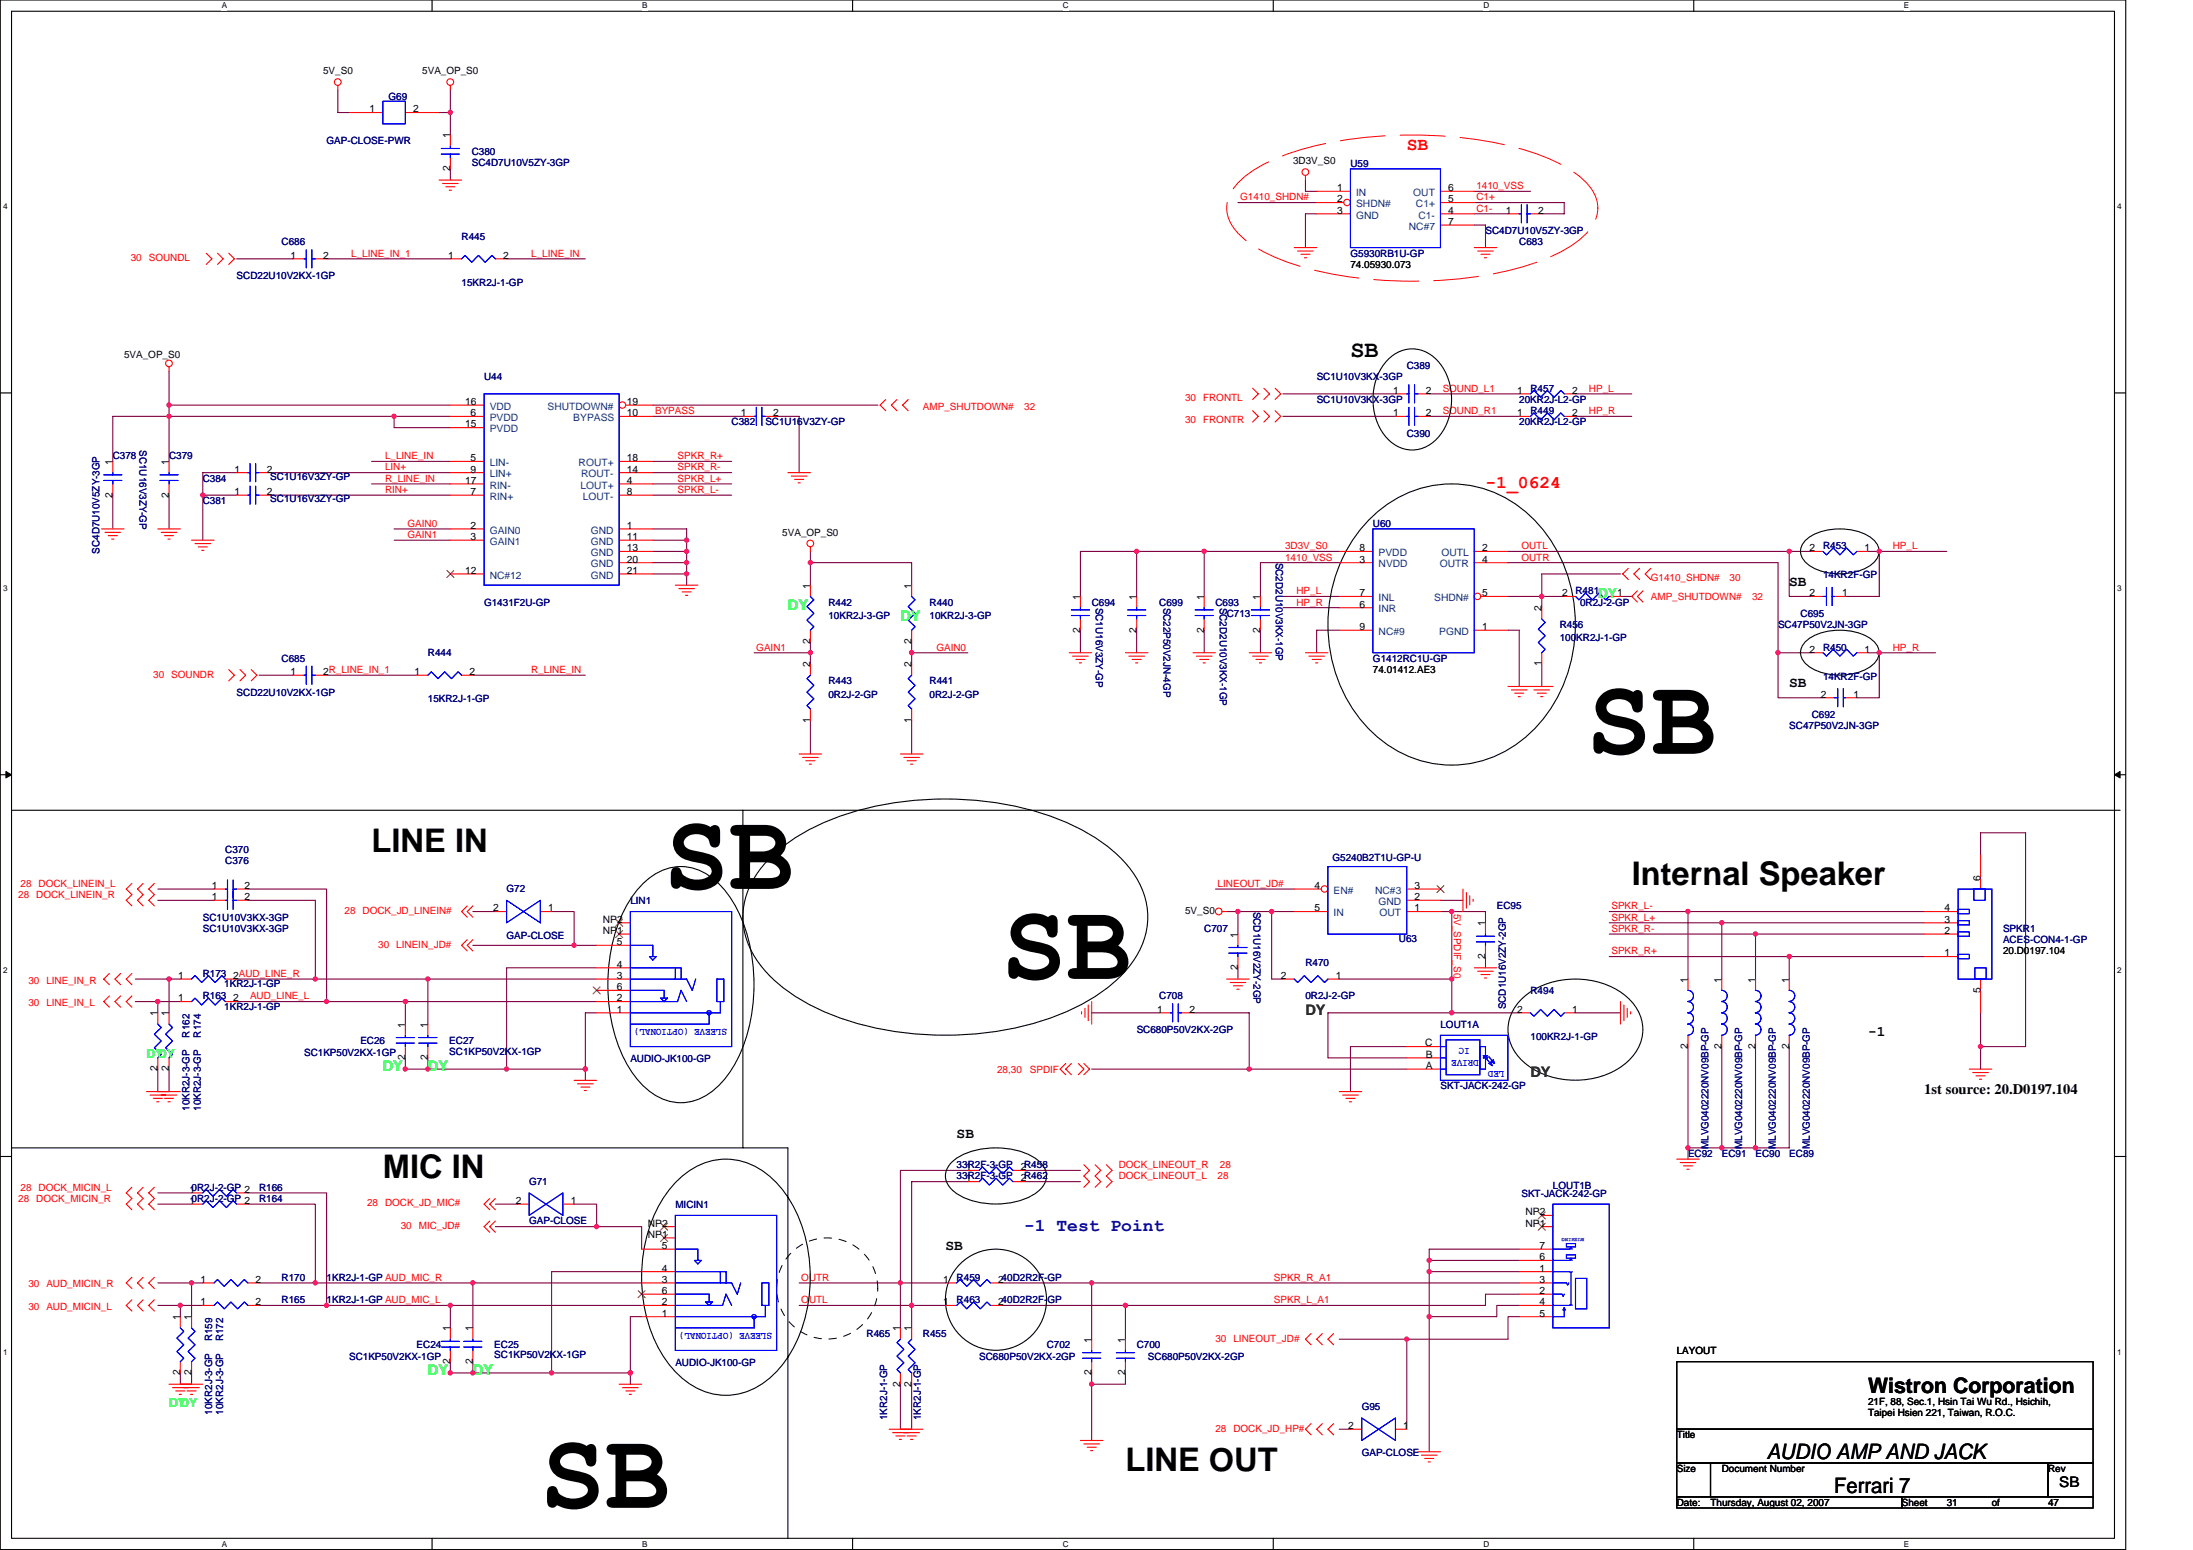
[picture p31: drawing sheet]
<svg xmlns="http://www.w3.org/2000/svg" width="297mm" height="210mm" viewBox="0 0 297 210" stroke-linecap="round" stroke-linejoin="round" font-family="sans-serif">
<defs><g id="words">
<g font-size="14.6">
<text x="214.9" y="102.1">SB</text>
<text x="90" y="120.4">SB</text>
<text x="135.7" y="132.6">SB</text>
<text x="73.2" y="204.2">SB</text>
</g>
<g font-size="4.4">
<text x="50.3" y="115.3">LINE IN</text>
<text x="221" y="119.9">Internal Speaker</text>
<text x="51.9" y="159.5">MIC IN</text>
<text x="152.4" y="199.2">LINE OUT</text>
</g>
<text font-size="3.2" x="182.9" y="48.4">SB</text>
<g font-size="2.9">
<text x="253" y="188.6">Wistron Corporation</text>
<text x="239.3" y="197.6">AUDIO AMP AND JACK</text>
<text x="248.5" y="202.2">Ferrari 7</text>
</g>
<g font-size="2.4" fill="#f00">
<text x="190.5" y="20.3">SB</text>
<text x="201.2" y="66.1">-1_0624</text>
</g>
<text font-size="2.4" fill="#0000a0" x="138.7" y="166.6">-1 Test Point</text>
<g font-size="2" fill="#00ff40">
<text x="106.7" y="82.6">DY</text>
<text x="122" y="84.1">DY</text>
<text x="51.9" y="145.1">DY</text>
<text x="58" y="145.1">DY</text>
</g>
<g font-size="2">
<text x="242.4" y="79.4">SB</text>
<text x="242.4" y="93.1">SB</text>
<text x="253" y="140.3">-1</text>
<text x="260.6" y="148.1">1st source: 20.D0197.104</text>
<text x="129.6" y="154.1">SB</text>
<text x="128.1" y="169.3">SB</text>
<text x="278.9" y="201.4">SB</text>
</g>
<g font-size="2" fill="#008000">
<text x="176.8" y="137.5">DY</text>
<text x="207.3" y="145.9">DY</text>
</g>
<g font-size="2" fill="#0f0">
<text x="58" y="186.2">DY</text>
<text x="64" y="186.2">DY</text>
</g>
<text font-size="1.8" fill="#0f0" x="216.4" y="80.9">DY</text>
<g font-size="1.7" fill="#00ff40">
<text x="19.9" y="143.3">DY</text>
<text x="21.4" y="143.3">DY</text>
<text x="22.9" y="190.5">DY</text>
<text x="24.4" y="190.5">DY</text>
</g>
<g font-size="1.4">
<text x="43.8" y="10.1">5V_S0</text>
<text x="57.2" y="10.1">5VA_OP_S0</text>
<text x="50" y="15.2">1</text>
<text x="56" y="15.2">2</text>
<text x="61" y="23.2" transform="rotate(-90 61 23.2)">2</text>
<text x="61" y="18.8" transform="rotate(-90 61 18.8)">1</text>
<text x="175.2" y="22.3">3D3V_S0</text>
<text x="181.1" y="25.9">1</text>
<text x="181.1" y="27.4">2</text>
<text x="181.1" y="28.9">3</text>
<text x="196.2" y="27.4">5</text>
<text x="196.2" y="25.9">6</text>
<text x="196.2" y="28.9">4</text>
<text x="204" y="28.9">1</text>
<text x="208.4" y="28.9">2</text>
<text x="39.4" y="35">1</text>
<text x="43.8" y="35">2</text>
<text x="60.7" y="35">1</text>
<text x="68.2" y="35">2</text>
<text x="196.2" y="30.5">7</text>
<text x="182.9" y="36.3">74.05930.073</text>
<text x="16.8" y="48.5">5VA_OP_S0</text>
<text x="188.7" y="53.3">1</text>
<text x="193.1" y="53.3">2</text>
<text x="205.5" y="53.3">1</text>
<text x="212.9" y="53.3">2</text>
<text x="63" y="57.9">15</text>
<text x="63" y="54.8">16</text>
<text x="63.8" y="56.4">6</text>
<text x="84.9" y="54.8">19</text>
<text x="84.9" y="56.4">10</text>
<text x="100.3" y="56.4">1</text>
<text x="104.7" y="56.4">2</text>
<text x="188.7" y="56.4">1</text>
<text x="193.1" y="56.4">2</text>
<text x="205.5" y="56.4">1</text>
<text x="212.9" y="56.4">2</text>
<text x="15.3" y="62.9" transform="rotate(-90 15.3 62.9)">1</text>
<text x="22.9" y="62.9" transform="rotate(-90 22.9 62.9)">1</text>
<text x="31.7" y="64">1</text>
<text x="36.1" y="64">2</text>
<text x="63" y="65.5">17</text>
<text x="63.8" y="62.5">5</text>
<text x="63.8" y="64">9</text>
<text x="84.9" y="65.5">4</text>
<text x="84.9" y="64">14</text>
<text x="84.9" y="62.5">18</text>
<text x="15.3" y="67.4" transform="rotate(-90 15.3 67.4)">2</text>
<text x="22.9" y="67.4" transform="rotate(-90 22.9 67.4)">2</text>
<text x="31.7" y="67">1</text>
<text x="36.1" y="67">2</text>
<text x="63.8" y="71.6">2</text>
<text x="63.8" y="67">7</text>
<text x="84.9" y="67">8</text>
<text x="84.9" y="71.6">1</text>
<text x="63" y="77.7">12</text>
<text x="63.8" y="73.1">3</text>
<text x="84.9" y="73.1">11</text>
<text x="84.9" y="74.7">13</text>
<text x="84.9" y="76.2">20</text>
<text x="84.9" y="77.7">21</text>
<text x="106" y="72.6">5VA_OP_S0</text>
<text x="184.1" y="76.2">3</text>
<text x="184.1" y="74.7">8</text>
<text x="200.7" y="76.2">4</text>
<text x="200.7" y="74.7">2</text>
<text x="245.1" y="74.7">2</text>
<text x="252.6" y="74.7">1</text>
<text x="109.7" y="79.7" transform="rotate(-90 109.7 79.7)">1</text>
<text x="123.5" y="79.7" transform="rotate(-90 123.5 79.7)">1</text>
<text x="146.3" y="81.2" transform="rotate(-90 146.3 81.2)">1</text>
<text x="153.9" y="81.2" transform="rotate(-90 153.9 81.2)">1</text>
<text x="163.1" y="81.2" transform="rotate(-90 163.1 81.2)">1</text>
<text x="170.7" y="81.2" transform="rotate(-90 170.7 81.2)">1</text>
<text x="184.1" y="82.3">6</text>
<text x="184.1" y="80.8">7</text>
<text x="200.7" y="80.8">5</text>
<text x="208.8" y="82.8" transform="rotate(-90 208.8 82.8)">2</text>
<text x="211.6" y="80.8">2</text>
<text x="219" y="80.8">1</text>
<text x="245.1" y="80.8">2</text>
<text x="249.5" y="80.8">1</text>
<text x="109.7" y="87.2" transform="rotate(-90 109.7 87.2)">2</text>
<text x="123.5" y="87.2" transform="rotate(-90 123.5 87.2)">2</text>
<text x="146.3" y="85.7" transform="rotate(-90 146.3 85.7)">2</text>
<text x="153.9" y="85.7" transform="rotate(-90 153.9 85.7)">2</text>
<text x="163.1" y="85.7" transform="rotate(-90 163.1 85.7)">2</text>
<text x="170.7" y="85.7" transform="rotate(-90 170.7 85.7)">2</text>
<text x="184.1" y="85.3">9</text>
<text x="200.7" y="85.3">1</text>
<text x="245.1" y="88.4">2</text>
<text x="252.6" y="88.4">1</text>
<text x="39.4" y="91.4">1</text>
<text x="43.8" y="91.4">2R_LINE_IN_1</text>
<text x="56.1" y="91.4">1</text>
<text x="63.6" y="91.4">2</text>
<text x="109.7" y="90.4" transform="rotate(-90 109.7 90.4)">2</text>
<text x="123.5" y="90.4" transform="rotate(-90 123.5 90.4)">2</text>
<text x="186" y="91.1">74.01412.AE3</text>
<text x="208.8" y="90.2" transform="rotate(-90 208.8 90.2)">1</text>
<text x="246.6" y="94.5">2</text>
<text x="251" y="94.5">1</text>
<text x="109.7" y="97.9" transform="rotate(-90 109.7 97.9)">1</text>
<text x="123.5" y="97.9" transform="rotate(-90 123.5 97.9)">1</text>
<text x="268.2" y="119.3" transform="rotate(-90 268.2 119.3)">6</text>
<text x="28.7" y="120.4">1</text>
<text x="28.7" y="121.9">1</text>
<text x="33.1" y="120.4">2</text>
<text x="33.1" y="121.9">2</text>
<text x="66.8" y="123.4">2</text>
<text x="74.2" y="123.4">1</text>
<text x="81.7" y="124.9">NP2</text>
<text x="160.5" y="123.8">5V_S0</text>
<text x="178.1" y="120.4">4</text>
<text x="178.1" y="123.4">5</text>
<text x="191.6" y="123.4">1</text>
<text x="191.6" y="120.4">3</text>
<text x="191.6" y="121.9">2</text>
<text x="201.2" y="125.4" transform="rotate(-90 201.2 125.4)">1</text>
<text x="263.4" y="123.4">4</text>
<text x="263.4" y="124.9">3</text>
<text x="81.7" y="126.5">NP1</text>
<text x="83.6" y="128">5</text>
<text x="83.6" y="131">4</text>
<text x="167.7" y="131.4" transform="rotate(-90 167.7 131.4)">2</text>
<text x="167.7" y="127" transform="rotate(-90 167.7 127)">1</text>
<text x="201.2" y="129.9" transform="rotate(-90 201.2 129.9)">2</text>
<text x="263.4" y="126.5">2</text>
<text x="263.4" y="129.5">1</text>
<text x="271.3" y="129.2">20.D0197.104</text>
<text x="21.4" y="137.6" transform="rotate(-90 21.4 137.6)">1</text>
<text x="22.9" y="137.6" transform="rotate(-90 22.9 137.6)">1</text>
<text x="24.1" y="132.6">1</text>
<text x="24.1" y="135.6">1</text>
<text x="31.6" y="132.6">2AUD_LINE_R</text>
<text x="31.6" y="135.6">2</text>
<text x="83.6" y="137.1">1</text>
<text x="83.6" y="135.6">2</text>
<text x="83.6" y="132.6">3</text>
<text x="83.6" y="134.1">6</text>
<text x="156.7" y="137.1">1</text>
<text x="161.1" y="137.1">2</text>
<text x="173.5" y="132.6">2</text>
<text x="180.9" y="132.6">1</text>
<text x="205.5" y="137.1">2</text>
<text x="212.9" y="137.1">1</text>
<text x="228.6" y="133.1" transform="rotate(-90 228.6 133.1)">1</text>
<text x="233.2" y="133.1" transform="rotate(-90 233.2 133.1)">1</text>
<text x="237.8" y="133.1" transform="rotate(-90 237.8 133.1)">1</text>
<text x="242.3" y="133.1" transform="rotate(-90 242.3 133.1)">1</text>
<text x="268.2" y="134.4" transform="rotate(-90 268.2 134.4)">5</text>
<text x="54.9" y="143.6" transform="rotate(-90 54.9 143.6)">2</text>
<text x="54.9" y="139.1" transform="rotate(-90 54.9 139.1)">1</text>
<text x="57.9" y="143.6" transform="rotate(-90 57.9 143.6)">2</text>
<text x="57.9" y="139.1" transform="rotate(-90 57.9 139.1)">1</text>
<text x="193.1" y="141.7">C</text>
<text x="193.1" y="143.2">B</text>
<text x="228.6" y="142" transform="rotate(-90 228.6 142)">2</text>
<text x="233.2" y="142" transform="rotate(-90 233.2 142)">2</text>
<text x="237.8" y="142" transform="rotate(-90 237.8 142)">2</text>
<text x="242.3" y="142" transform="rotate(-90 242.3 142)">2</text>
<text x="21.4" y="145.1" transform="rotate(-90 21.4 145.1)">2</text>
<text x="22.9" y="145.1" transform="rotate(-90 22.9 145.1)">2</text>
<text x="193.1" y="144.8">A</text>
<text x="25.7" y="161.5">10R2J-2-GP 2</text>
<text x="130.8" y="160">1</text>
<text x="130.8" y="158.5">1</text>
<text x="138.3" y="160">2R462</text>
<text x="138.3" y="158.5">2R458</text>
<text x="25.7" y="163">10R2J-2-GP 2</text>
<text x="69.8" y="163">2</text>
<text x="77.3" y="163">1</text>
<text x="87.8" y="167.6">NP1</text>
<text x="87.8" y="166.1">NP2</text>
<text x="206.6" y="166.1">NP1</text>
<text x="206.6" y="164.6">NP2</text>
<text x="27.2" y="173.7">1</text>
<text x="34.6" y="173.7">2</text>
<text x="89.7" y="169.1">5</text>
<text x="89.7" y="172.2">4</text>
<text x="89.7" y="173.7">3</text>
<text x="127.8" y="173.7">1</text>
<text x="135.2" y="173.7">240D2R2F-GP</text>
<text x="208.5" y="172.2">1</text>
<text x="208.5" y="173.7">3</text>
<text x="208.5" y="170.7">6</text>
<text x="208.5" y="169.1">7</text>
<text x="24.4" y="178.8" transform="rotate(-90 24.4 178.8)">1</text>
<text x="25.9" y="178.8" transform="rotate(-90 25.9 178.8)">1</text>
<text x="27.2" y="176.8">1</text>
<text x="34.6" y="176.8">2</text>
<text x="89.7" y="178.3">1</text>
<text x="89.7" y="176.8">2</text>
<text x="89.7" y="175.2">6</text>
<text x="127.8" y="176.8">1</text>
<text x="135.2" y="176.8">240D2R2F-GP</text>
<text x="208.5" y="175.2">2</text>
<text x="208.5" y="176.8">4</text>
<text x="208.5" y="178.3">5</text>
<text x="61" y="184.7" transform="rotate(-90 61 184.7)">2</text>
<text x="61" y="180.3" transform="rotate(-90 61 180.3)">1</text>
<text x="64" y="184.7" transform="rotate(-90 64 184.7)">2</text>
<text x="64" y="180.3" transform="rotate(-90 64 180.3)">1</text>
<text x="121.9" y="180.3" transform="rotate(-90 121.9 180.3)">1</text>
<text x="123.5" y="180.3" transform="rotate(-90 123.5 180.3)">1</text>
<text x="147.8" y="181.8" transform="rotate(-90 147.8 181.8)">1</text>
<text x="152.4" y="181.8" transform="rotate(-90 152.4 181.8)">1</text>
<text x="227.1" y="183.3">LAYOUT</text>
<text x="24.4" y="186.2" transform="rotate(-90 24.4 186.2)">2</text>
<text x="25.9" y="186.2" transform="rotate(-90 25.9 186.2)">2</text>
<text x="121.9" y="187.8" transform="rotate(-90 121.9 187.8)">2</text>
<text x="123.5" y="187.8" transform="rotate(-90 123.5 187.8)">2</text>
<text x="147.8" y="186.2" transform="rotate(-90 147.8 186.2)">2</text>
<text x="152.4" y="186.2" transform="rotate(-90 152.4 186.2)">2</text>
<text x="253" y="190.2">21F, 88, Sec.1, Hsin Tai Wu Rd., Hsichih,</text>
<text x="253" y="191.8">Taipei Hsien 221, Taiwan, R.O.C.</text>
<text x="182.6" y="193.5">2</text>
<text x="190.1" y="193.5">1</text>
<text x="227.1" y="194.8">Title</text>
<text x="227.1" y="199.3">Size</text>
<text x="227.1" y="203.9">Date:</text>
<text x="231.7" y="203.9">Thursday, August 02, 2007</text>
<text x="233.2" y="199.3">Document Number</text>
<text x="257.6" y="203.9">Sheet</text>
<text x="263.7" y="203.9">31</text>
<text x="269.8" y="203.9">of</text>
<text x="277.4" y="199.3">Rev</text>
<text x="277.4" y="203.9">47</text>
</g>
<g font-size="1.4" fill="#000080">
<text x="52.6" y="13.6">G69</text>
<text x="44.2" y="19.5">GAP-CLOSE-PWR</text>
<text x="63.9" y="21">C380</text>
<text x="63.9" y="22.4">SC4D7U10V5ZY-3GP</text>
<text x="182.9" y="22.6">U59</text>
<text x="38.1" y="33.2">C686</text>
<text x="62.5" y="32.5">R445</text>
<text x="182.9" y="34.8">G5930RB1U-GP</text>
<text x="201.2" y="31.7">SC4D7U10V5ZY-3GP</text>
<text x="205.8" y="33.2">C683</text>
<text x="32" y="37.8">SCD22U10V2KX-1GP</text>
<text x="62.5" y="38.7">15KR2J-1-GP</text>
<text x="65.6" y="51.5">U44</text>
<text x="178.3" y="51.5">SC1U10V3KX-3GP</text>
<text x="190.5" y="50">C389</text>
<text x="207.3" y="53">R457</text>
<text x="99.1" y="57.6">C382</text>
<text x="103.7" y="57.6">SC1U16V3ZY-GP</text>
<text x="178.3" y="54.6">SC1U10V3KX-3GP</text>
<text x="190.5" y="59.1">C390</text>
<text x="205.8" y="54.6">20KR2J-L2-GP</text>
<text x="205.8" y="57.6">20KR2J-L2-GP</text>
<text x="207.3" y="56.1">R449</text>
<text x="15.3" y="62.2">C378</text>
<text x="18.9" y="61" transform="rotate(90 18.9 61)">SC1U16V3ZY-GP</text>
<text x="22.9" y="62.2">C379</text>
<text x="27.5" y="65.2">C384</text>
<text x="36.6" y="64.9">SC1U16V3ZY-GP</text>
<text x="27.5" y="68.3">C381</text>
<text x="36.6" y="68">SC1U16V3ZY-GP</text>
<text x="186" y="71.3">U60</text>
<text x="13.5" y="75" transform="rotate(-90 13.5 75)">SC4D7U10V5ZY-3GP</text>
<text x="172.8" y="76.2" transform="rotate(90 172.8 76.2)">SC2D2U10V3KX-1GP</text>
<text x="246.9" y="74.4">R453</text>
<text x="65.6" y="82">G1431F2U-GP</text>
<text x="112.2" y="82">R442</text>
<text x="112.2" y="83.8">10KR2J-3-GP</text>
<text x="125.9" y="82">R440</text>
<text x="125.9" y="83.8">10KR2J-3-GP</text>
<text x="147.9" y="82">C694</text>
<text x="148.4" y="82.3" transform="rotate(90 148.4 82.3)">SC1U16V3ZY-GP</text>
<text x="157" y="82">C699</text>
<text x="157.6" y="82.3" transform="rotate(90 157.6 82.3)">SC22P50V2JN-4GP</text>
<text x="164.6" y="82">C693</text>
<text x="165.2" y="82.3" transform="rotate(90 165.2 82.3)">SC2D2U10V3KX-1GP</text>
<text x="166.2" y="83.5">C713</text>
<text x="213.4" y="80.5">R481</text>
<text x="214" y="82">0R2J-2-GP</text>
<text x="243.9" y="83.5">C695</text>
<text x="246.9" y="78.3">14KR2F-GP</text>
<text x="38.1" y="89.6">C685</text>
<text x="58" y="88.9">R444</text>
<text x="186" y="89.6">G1412RC1U-GP</text>
<text x="211.3" y="85">R456</text>
<text x="211.3" y="86.9">100KR2J-1-GP</text>
<text x="240.8" y="85">SC47P50V2JN-3GP</text>
<text x="246.9" y="88.1">R450</text>
<text x="32" y="94.2">SCD22U10V2KX-1GP</text>
<text x="58" y="95.1">15KR2J-1-GP</text>
<text x="112.2" y="92.7">R443</text>
<text x="112.2" y="94.5">0R2J-2-GP</text>
<text x="125.9" y="92.7">R441</text>
<text x="125.9" y="94.5">0R2J-2-GP</text>
<text x="246.9" y="92.1">14KR2F-GP</text>
<text x="242.4" y="98.8">SC47P50V2JN-3GP</text>
<text x="245.4" y="97.2">C692</text>
<text x="30.5" y="115.5">C370</text>
<text x="30.5" y="117.1">C376</text>
<text x="180.5" y="116.6">G5240B2T1U-GP-U</text>
<text x="27.5" y="124.7">SC1U10V3KX-3GP</text>
<text x="68.6" y="120.9">G72</text>
<text x="85.4" y="122.4">LIN1</text>
<text x="169.8" y="123.4" transform="rotate(90 169.8 123.4)">SCD1U16V2ZY-2GP</text>
<text x="202.7" y="123.1">EC95</text>
<text x="27.5" y="126.2">SC1U10V3KX-3GP</text>
<text x="68.6" y="127.1">GAP-CLOSE</text>
<text x="163.1" y="126.2">C707</text>
<text x="176.8" y="130.8">R470</text>
<text x="189.5" y="127.6">U63</text>
<text x="271.3" y="126.2">SPKR1</text>
<text x="271.3" y="127.7">ACES-CON4-1-GP</text>
<text x="27.5" y="132.3">R173</text>
<text x="27.5" y="135.3">R163</text>
<text x="30.4" y="133.7">1KR2J-1-GP</text>
<text x="30.4" y="136.7">1KR2J-1-GP</text>
<text x="157" y="135.3">C708</text>
<text x="176.8" y="135.3">0R2J-2-GP</text>
<text x="204" y="136.7" transform="rotate(-90 204 136.7)">SCD1U16V2ZY-2GP</text>
<text x="207.3" y="134.6">R494</text>
<text x="25.7" y="140.5" transform="rotate(-90 25.7 140.5)">R162</text>
<text x="27.2" y="140.5" transform="rotate(-90 27.2 140.5)">R174</text>
<text x="41.2" y="143">SC1KP50V2KX-1GP</text>
<text x="48.8" y="141.4">EC26</text>
<text x="60.9" y="141.4">EC27</text>
<text x="60.9" y="142.8">SC1KP50V2KX-1GP</text>
<text x="85.4" y="143.9">AUDIO-JK100-GP</text>
<text x="154" y="139.9">SC680P50V2KX-2GP</text>
<text x="195.1" y="139.1">LOUT1A</text>
<text x="207.3" y="140.8">100KR2J-1-GP</text>
<text x="195.1" y="147.5">SKT-JACK-242-GP</text>
<text x="25.7" y="150.4" transform="rotate(-90 25.7 150.4)">10KR2J-3-GP</text>
<text x="27.2" y="150.4" transform="rotate(-90 27.2 150.4)">10KR2J-3-GP</text>
<text x="231.4" y="155.6" transform="rotate(-90 231.4 155.6)">MLVG0402220NV09BP-GP</text>
<text x="236" y="155.6" transform="rotate(-90 236 155.6)">MLVG0402220NV09BP-GP</text>
<text x="240.6" y="155.6" transform="rotate(-90 240.6 155.6)">MLVG0402220NV09BP-GP</text>
<text x="245.1" y="155.6" transform="rotate(-90 245.1 155.6)">MLVG0402220NV09BP-GP</text>
<text x="35.1" y="161.2">R166</text>
<text x="71.7" y="160.5">G71</text>
<text x="129.6" y="159.7">33R2F-3-GP</text>
<text x="129.6" y="158.2">33R2F-3-GP</text>
<text x="210.4" y="161">LOUT1B</text>
<text x="228.6" y="156.7">EC92</text>
<text x="233.2" y="156.7">EC91</text>
<text x="237.8" y="156.7">EC90</text>
<text x="242.4" y="156.7">EC89</text>
<text x="35.1" y="162.8">R164</text>
<text x="71.7" y="165.8">GAP-CLOSE</text>
<text x="91.5" y="163.5">MICIN1</text>
<text x="206.1" y="162.2">SKT-JACK-242-GP</text>
<text x="38.1" y="173.4">R170</text>
<text x="44.2" y="173.4">1KR2J-1-GP AUD_MIC_R</text>
<text x="129.6" y="173.4">R459</text>
<text x="38.1" y="176.5">R165</text>
<text x="44.2" y="176.5">1KR2J-1-GP AUD_MIC_L</text>
<text x="129.6" y="176.5">R463</text>
<text x="28.7" y="181.7" transform="rotate(-90 28.7 181.7)">R159</text>
<text x="30.2" y="181.7" transform="rotate(-90 30.2 181.7)">R172</text>
<text x="47.3" y="184.1">SC1KP50V2KX-1GP</text>
<text x="56.4" y="182.6">EC24</text>
<text x="66.9" y="182.6">EC25</text>
<text x="66.9" y="184">SC1KP50V2KX-1GP</text>
<text x="91.5" y="185">AUDIO-JK100-GP</text>
<text x="117.4" y="181.1">R465</text>
<text x="125" y="181.1">R455</text>
<text x="132.6" y="184.1">SC680P50V2KX-2GP</text>
<text x="141.8" y="182.6">C702</text>
<text x="154" y="182.6">C700</text>
<text x="155.5" y="184.1">SC680P50V2KX-2GP</text>
<text x="28.7" y="191.6" transform="rotate(-90 28.7 191.6)">10KR2J-3-GP</text>
<text x="30.2" y="191.6" transform="rotate(-90 30.2 191.6)">10KR2J-3-GP</text>
<text x="184.4" y="191">G95</text>
<text x="120.2" y="192.3" transform="rotate(-90 120.2 192.3)">1KR2J-1-GP</text>
<text x="124.7" y="192.3" transform="rotate(-90 124.7 192.3)">1KR2J-1-GP</text>
<text x="184.4" y="197.2">GAP-CLOSE</text>
</g>
<g font-size="1.4" fill="#f00">
<text x="168" y="27.1">G1410_SHDN#</text>
<text x="200" y="28.7">C1-</text>
<text x="200" y="25.6">1410_VSS</text>
<text x="200" y="27.1">C1+</text>
<text x="17.7" y="35.4">30 SOUNDL</text>
<text x="47.6" y="34.8">L_LINE_IN_1</text>
<text x="72" y="34.8">L_LINE_IN</text>
<text x="195.4" y="53">SOUND_L1</text>
<text x="215.2" y="53">HP_L</text>
<text x="88.7" y="56.1">BYPASS</text>
<text x="125" y="55.5">AMP_SHUTDOWN#</text>
<text x="138.7" y="55.5">32</text>
<text x="160.5" y="54.3">30 FRONTL</text>
<text x="160.5" y="57.3">30 FRONTR</text>
<text x="195.4" y="56.1">SOUND_R1</text>
<text x="215.2" y="56.1">HP_R</text>
<text x="52.2" y="65.2">R_LINE_IN</text>
<text x="52.2" y="62.2">L_LINE_IN</text>
<text x="52.2" y="63.7">LIN+</text>
<text x="91.8" y="62.2">SPKR_R+</text>
<text x="91.8" y="65.2">SPKR_L+</text>
<text x="91.8" y="63.7">SPKR_R-</text>
<text x="52.2" y="66.8">RIN+</text>
<text x="55.2" y="71.3">GAIN0</text>
<text x="91.8" y="66.8">SPKR_L-</text>
<text x="55.2" y="72.9">GAIN1</text>
<text x="174.1" y="74.4">3D3V_S0</text>
<text x="174.1" y="75.9">1410_VSS</text>
<text x="206.1" y="75.9">OUTR</text>
<text x="206.1" y="74.4">OUTL</text>
<text x="256.4" y="74.4">HP_L</text>
<text x="175.6" y="82">HP_R</text>
<text x="175.6" y="80.5">HP_L</text>
<text x="223.6" y="81.2">AMP_SHUTDOWN#</text>
<text x="223.6" y="78.7">G1410_SHDN#</text>
<text x="234.3" y="78.7">30</text>
<text x="237.3" y="81.2">32</text>
<text x="102.4" y="88.1">GAIN1</text>
<text x="126.8" y="88.1">GAIN0</text>
<text x="256.4" y="88.1">HP_R</text>
<text x="20.8" y="91.8">30 SOUNDR</text>
<text x="72" y="91.1">R_LINE_IN</text>
<text x="2.5" y="121.6">28 DOCK_LINEIN_R</text>
<text x="2.8" y="120.1">28 DOCK_LINEIN_L</text>
<text x="46.7" y="123.8">28 DOCK_JD_LINEIN#</text>
<text x="164.9" y="120.1">LINEOUT_JD#</text>
<text x="196.9" y="123.7" transform="rotate(90 196.9 123.7)">5V_SPDIF_S0</text>
<text x="218.3" y="123.1">SPKR_L-</text>
<text x="218.3" y="124.7">SPKR_L+</text>
<text x="51.2" y="128.3">30 LINEIN_JD#</text>
<text x="218.3" y="126.2">SPKR_R-</text>
<text x="218.3" y="129.2">SPKR_R+</text>
<text x="3.8" y="133.2">30 LINE_IN_R</text>
<text x="3.8" y="136.2">30 LINE_IN_L</text>
<text x="33.9" y="135.3">AUD_LINE_L</text>
<text x="135.1" y="145.2">28,30</text>
<text x="139.5" y="145.2">SPDIF</text>
<text x="2.8" y="161.2">28 DOCK_MICIN_L</text>
<text x="151.5" y="159.7">DOCK_LINEOUT_L</text>
<text x="151.5" y="158.2">DOCK_LINEOUT_R</text>
<text x="164.9" y="159.7">28</text>
<text x="165.2" y="158.2">28</text>
<text x="2.5" y="162.8">28 DOCK_MICIN_R</text>
<text x="49.7" y="163.4">28 DOCK_JD_MIC#</text>
<text x="54.3" y="166.4">30 MIC_JD#</text>
<text x="108.5" y="173.4">OUTR</text>
<text x="172.5" y="173.4">SPKR_R_A1</text>
<text x="3.8" y="174.3">30 AUD_MICIN_R</text>
<text x="3.8" y="177.4">30 AUD_MICIN_L</text>
<text x="108.5" y="176.5">OUTL</text>
<text x="172.5" y="176.5">SPKR_L_A1</text>
<text x="164.6" y="181.7">30 LINEOUT_JD#</text>
<text x="164.6" y="193.9">28 DOCK_JD_HP#</text>
</g>
<g font-size="1.4" fill="#004080">
<text x="183.7" y="26.5">IN</text>
<text x="183.7" y="28.1">SHDN#</text>
<text x="183.7" y="29.6">GND</text>
<text x="191.4" y="26.5">OUT</text>
<text x="191.8" y="28.1">C1+</text>
<text x="192.1" y="29.6">C1-</text>
<text x="190.8" y="31.1">NC#7</text>
<text x="66.3" y="57">PVDD</text>
<text x="66.3" y="58.5">PVDD</text>
<text x="66.3" y="55.5">VDD</text>
<text x="74.2" y="55.5">SHUTDOWN#</text>
<text x="77.7" y="57">BYPASS</text>
<text x="66.3" y="63.1">LIN-</text>
<text x="66.3" y="64.6">LIN+</text>
<text x="78.4" y="63.1">ROUT+</text>
<text x="78.7" y="64.6">ROUT-</text>
<text x="66.3" y="67.7">RIN+</text>
<text x="66.3" y="66.2">RIN-</text>
<text x="78.6" y="66.2">LOUT+</text>
<text x="78.9" y="67.7">LOUT-</text>
<text x="66.3" y="72.3">GAIN0</text>
<text x="66.3" y="73.8">GAIN1</text>
<text x="80" y="72.3">GND</text>
<text x="80" y="73.8">GND</text>
<text x="80" y="75.3">GND</text>
<text x="80" y="76.8">GND</text>
<text x="186.7" y="76.8">NVDD</text>
<text x="186.7" y="75.3">PVDD</text>
<text x="195" y="76.8">OUTR</text>
<text x="195.2" y="75.3">OUTL</text>
<text x="66.3" y="78.4">NC#12</text>
<text x="80" y="78.4">GND</text>
<text x="186.7" y="82.9">INR</text>
<text x="186.7" y="81.4">INL</text>
<text x="194.3" y="81.4">SHDN#</text>
<text x="186.7" y="86">NC#9</text>
<text x="194.9" y="86">PGND</text>
<text x="180.6" y="121">EN#</text>
<text x="180.6" y="124.1">IN</text>
<text x="186.3" y="121">NC#3</text>
<text x="186.7" y="122.6">GND</text>
<text x="186.9" y="124.1">OUT</text>
</g>
<g font-size="1.4" fill="#00f">
<text x="98.5" y="139.4" transform="rotate(180 98.5 139.4)">SLEEVE (OPTIONAL)</text>
<text x="199.1" y="142" transform="rotate(180 199.1 142)">IC</text>
<text x="200.3" y="143.5" transform="rotate(180 200.3 143.5)">DRIVE</text>
<text x="203.8" y="145" transform="rotate(180 203.8 145)">LED</text>
<text x="104.6" y="180.5" transform="rotate(180 104.6 180.5)">SLEEVE (OPTIONAL)</text>
</g>
<g font-size="1.1">
<text x="30" y="1.1">A</text>
<text x="87" y="1.1">B</text>
<text x="144" y="1.1">C</text>
<text x="200.9" y="1.1">D</text>
<text x="257.9" y="1.1">E</text>
<text x=".4" y="28.4">4</text>
<text x="286.8" y="28.4">4</text>
<text x=".4" y="80.1">3</text>
<text x="286.8" y="80.1">3</text>
<text x=".4" y="131.8">2</text>
<text x="286.8" y="131.8">2</text>
<text x=".4" y="183.5">1</text>
<text x="286.8" y="183.5">1</text>
<text x="30" y="209.5">A</text>
<text x="87" y="209.5">B</text>
<text x="144" y="209.5">C</text>
<text x="200.9" y="209.5">D</text>
<text x="257.9" y="209.5">E</text>
</g>
<text font-size=".7" fill="#00f" x="214.6" y="167.6" transform="rotate(180 214.6 167.6)">BUSHING</text>
</g></defs>
<path d="M0 0h287.9v209.8h-287.9zM1.6 1.5h284.8v206.8h-284.8z" fill="none" stroke="#000" stroke-width=".15"/>
<g fill="#fff">
<path d="M30 .1h.8v1.3h-.8z"/>
<path d="M30 208.5h.8v1.2h-.8z"/>
</g>
<path d="M58.5 0v1.5M58.5 208.3v1.5" fill="none" stroke="#000" stroke-width=".15"/>
<g fill="#fff">
<path d="M87 .1h.7v1.3h-.7z"/>
<path d="M87 208.5h.7v1.2h-.7z"/>
</g>
<path d="M115.5 0v1.5M115.5 208.3v1.5" fill="none" stroke="#000" stroke-width=".15"/>
<g fill="#fff">
<path d="M144 .1h.7v1.3h-.7z"/>
<path d="M144 208.5h.7v1.2h-.7z"/>
</g>
<path d="M172.5 0v1.5M172.5 208.3v1.5" fill="none" stroke="#000" stroke-width=".15"/>
<g fill="#fff">
<path d="M200.9 .1h.8v1.3h-.8z"/>
<path d="M200.9 208.5h.8v1.2h-.8z"/>
</g>
<path d="M229.4 0v1.5M229.4 208.3v1.5" fill="none" stroke="#000" stroke-width=".15"/>
<g fill="#fff">
<path d="M257.9 .1h.7v1.3h-.7z"/>
<path d="M257.9 208.5h.7v1.2h-.7z"/>
<path d="M.4 27.4h.6v1.2h-.6z"/>
<path d="M286.8 27.4h.6v1.2h-.6z"/>
<path d="M.4 79.1h.6v1.2h-.6z"/>
<path d="M286.8 79.1h.6v1.2h-.6z"/>
</g>
<path d="M0 53.2h1.6M286.4 53.2h1.5" fill="none" stroke="#000" stroke-width=".15"/>
<g fill="#fff">
<path d="M.4 130.8h.6v1.2h-.6z"/>
<path d="M286.8 130.8h.6v1.2h-.6z"/>
</g>
<path d="M0 104.9h1.6M286.4 104.9h1.5" fill="none" stroke="#000" stroke-width=".15"/>
<path d="M.8 104.5l.8 .4-.8 .4zM286.4 104.9l.8-.4v.8z" fill="#000" stroke="#000" stroke-width=".14"/>
<g fill="#fff">
<path d="M.4 182.5h.6v1.2h-.6z"/>
<path d="M286.8 182.5h.6v1.2h-.6z"/>
</g>
<g fill="none" stroke="#000" stroke-width=".15">
<path d="M188.1 48.6a4.5 4.5 0 0 1 7 .6 8.2 8.2 0 0 1-.7 10.4 4.5 4.5 0 0 1-6.9-.7 8.2 8.2 0 0 1 .6-10.3zM185.3 70.5a15.3 15.3 0 0 1 22.6 0 20.8 20.8 0 0 1 0 28.1 15.3 15.3 0 0 1-22.6 0 20.9 20.9 0 0 1 0-28.1zM244.6 73.1a7.7 7.7 0 0 1 7.3-1.1 3.9 3.9 0 0 1 2.5 2.1 2.17 2.17 0 0 1-1.1 2.5 8.2 8.2 0 0 1-8.2 0 2.11 2.11 0 0 1-.5-3.5zM244.6 86.8a7.7 7.7 0 0 1 7.3-1 3.9 3.9 0 0 1 2.5 2 2.17 2.17 0 0 1-1.1 2.5 8.2 8.2 0 0 1-8.2 0 2.11 2.11 0 0 1-.5-3.5zM1.6 109.7h285.6M87.2 119.5a6.8 6.8 0 0 1 10 0 17.6 17.6 0 0 1 4.7 10.4 22.6 22.6 0 0 1-3 15.3 8.9 8.9 0 0 1-5.6 4 7 7 0 0 1-6.1-2.1 17.7 17.7 0 0 1-4.6-10.3 22.6 22.6 0 0 1 3-15.3zM100.6 109.7v45.7h6.1v52.9M104 116.5a27.1 27.1 0 0 1 12.9-6.9 44.9 44.9 0 0 1 26.2 1.2 23.2 23.2 0 0 1 10 6.9 10.1 10.1 0 0 1 0 13 24.1 24.1 0 0 1-11.9 7.5 44.7 44.7 0 0 1-28.3-.7 23.2 23.2 0 0 1-9.9-6.8 10.1 10.1 0 0 1 0-13zM206.2 135.2a11.2 11.2 0 0 1 14.4 0 5.5 5.5 0 0 1 0 8.4 11.1 11.1 0 0 1-14.4 0 5.6 5.6 0 0 1 0-8.4zM0 156.6h1.6M1.6 155.4h99M128.8 157.5a9.2 9.2 0 0 1 7.2-2 7.9 7.9 0 0 1 5 2 2.37 2.37 0 0 1 0 3.5 9.2 9.2 0 0 1-7.2 2 7.9 7.9 0 0 1-5-2 2.38 2.38 0 0 1 0-3.5z"/>
<path d="M286.4 156.6h1.5M91.6 160.1a8.9 8.9 0 0 1 13.5 0 18.4 18.4 0 0 1 4.6 12.9 18.8 18.8 0 0 1-4.6 12.9 8.9 8.9 0 0 1-10.4 2.2 13.9 13.9 0 0 1-6.8-8.5 21.2 21.2 0 0 1 1.9-17.4l.9-1.1zM227.1 198.1h4.6v4.6h-4.6zM227.1 184.4h56.4v9.1h-56.4zM227.1 193.5h56.4v4.6h-56.4zM231.7 198.1h45.7v4.6h-45.7zM277.4 198.1h6.1v4.6h-6.1zM227.1 202.7h30.5v1.5h-30.5zM257.6 202.7h25.9v1.5h-25.9z"/>
<circle cx="134.9" cy="176" r="6.9"/>
</g>
<g fill="none" stroke="#800040" stroke-width=".15">
<path d="M45.8 12.2v3h1.5M59.5 15.2h1.5M61 12.2v6.1M32 35.1h7.7M44.2 35.1h16.8M61 22.9v1.5M68.6 35.1h10.7M167.7 27.4h10.6M176.8 24.4v1.5h1.5M178.3 29h-1.5v4.5M199.7 29h4.6M199.7 27.4h12.2v1.6h-3.1"/>
<path d="M199.7 25.9h7.6M199.7 30.5h1.5v3M22.9 50.3v6.1h30.5v1.5h7.6M22.9 54.9h38.1M53.4 56.4h7.6M88.4 56.4h12.2M88.4 54.9h30.5M105.2 56.4h3v7.6M173.8 56.4h15.2M173.8 53.3h15.2M193.6 56.4h12.2M193.6 53.3h12.2"/>
<path d="M213.4 56.4h7.6M213.4 53.3h7.6M15.3 62.5v-6.1h7.6v6.1M15.3 67.1v4.5M22.9 67.1v4.5M27.5 67.1h4.5M32 64h-4.5v9.2M36.6 64h24.4M36.6 67.1h24.4M50.3 65.5h10.7M50.3 62.5h10.7M53.4 73.2h7.6"/>
<path d="M53.4 71.6h7.6M88.4 76.2h4.6M88.4 74.7h4.6M88.4 64h10.7M88.4 67.1h10.7M88.4 77.7h4.6M88.4 71.6h4.6v7.6M88.4 65.5h10.7M88.4 62.5h10.7M88.4 73.2h4.6M109.8 76.2h13.7v3M109.8 74.7v4.5"/>
<path d="M154 74.7v6.1M163.1 74.7v6.1M181.4 76.2h-10.7v4.6M181.4 74.7h-35.1v6.1M204.3 76.2h36.5v12.2M204.3 74.7h41.1M219.5 77.7h-10.7v4.6M242.4 74.7v6.1h3M253 74.7h10.7M254.5 74.7v6.1h-4.5M35.1 91.4h4.6M44.2 91.4h12.2"/>
<path d="M64 91.4h15.3M102.1 88.4h7.7M109.8 86.9v3M109.8 97.5v4.6M123.5 88.4h7.6M123.5 86.9v3M123.5 97.5v4.6M146.3 85.3v3.1M154 85.3v3.1M163.1 85.3v3.1M170.7 85.3v3.1M173.8 80.8h7.6"/>
<path d="M173.8 82.3h7.6M181.4 85.3h-3.1v3.1M204.3 80.8h7.6M204.3 85.3h1.5v7.7M208.8 89.9v3.1M219.5 80.8h1.5M240.8 88.4v6.1h6.1M240.8 88.4h4.6M253 88.4h9.2M254.5 88.4v6.1h-3M268.3 115.8v-3h6.1v28.9h-6.1M18.3 132.6h6.1"/>
<path d="M18.3 135.6h6.1M21.4 135.6v1.6M21.4 120.4h7.6M21.4 121.9h7.6M22.9 132.6v4.6M32 132.6h48.8M32 135.6h48.8M33.6 120.4h10.6v15.2M33.6 121.9h9.1v10.7M54.9 135.6v3.1M58 132.6v6.1M64 123.4h3.1"/>
<path d="M74.7 123.4h3.1v4.6h-13.8M77.8 128h3M80.8 131.1h-12.2v13.7M80.8 137.2h-1.5v9.1M147.9 137.2h9.1M161.6 137.2h7.6v7.6M164.6 120.4h10.7M166.2 123.4h1.5v3.1M167.7 123.4h7.6M167.7 131.1v1.5M172.3 123.4v9.2h1.5M181.4 132.6h15.2"/>
<path d="M195.1 123.4h6.1v1.6M195.1 121.9h3.1M196.6 123.4v13.8M201.2 129.5v1.6M205.8 137.2h-25.9v6.1h10.6M213.4 137.2h6.1M218 126.5h19.8v6.1M218 129.5h24.4v3.1M218 125h42.6M218 123.4h42.6M228.6 123.4v9.2M233.2 125v7.6"/>
<path d="M237.8 126.5h22.8M242.4 129.5h18.2M268.3 137.2v7.6M21.4 144.8v3M22.9 144.8v3M54.9 143.3v1.5h24.4M58 143.3v1.5M131.1 158.5h-9.1v21.3M138.7 158.5h7.6M147.9 144.8h42.6M190.5 141.7h-7.6v6.1M228.6 141.7v13.7h9.2"/>
<path d="M228.6 155.4v1.6M233.2 141.7v13.7M237.8 141.7v13.7M242.4 141.7v13.7h-4.6M21.4 173.7h6.1M21.4 176.8h6.1M21.4 161.5h4.5M21.4 163.1h4.5M24.4 176.8v1.5M25.9 173.7v4.6M33.6 163.1h9.1v10.6M33.6 161.5h10.6v15.3"/>
<path d="M35.1 173.7h51.8M35.1 176.8h51.8M61 176.8v3M64 173.7v6.1M67.1 163.1h3M77.8 163.1h3v3h-13.7M80.8 166.1h6.1v3.1M86.9 172.2h-12.2v13.7M86.9 178.3h-1.5v9.2M108.2 176.8h15.3v3M108.2 173.7h19.9M131.1 160h-7.6v16.8h4.6"/>
<path d="M135.7 173.7h70.1M138.7 160h7.6M147.9 173.7v7.7M152.4 176.8v4.6M193.6 172.2h12.2M193.6 170.7h12.2M205.8 175.3h-4.6v1.5h-65.5M205.8 176.8h-3.1v1.5h-9.1M205.8 178.3h-1.5v3.1h-22.9M205.8 169.2h-12.2v27.4M24.4 185.9v1.6M25.9 185.9v1.6"/>
<path d="M61 184.4v1.5h24.4M64 184.4v1.5M122 187.5v6M123.5 187.5v6M147.9 185.9v9.2M152.4 185.9v1.6h-4.5M181.4 193.5h1.5M190.5 181.4v12.1"/>
</g>
<g fill="#f0f" stroke="#f0f" stroke-width=".15">
<circle cx="233.2" cy="125" r=".29"/>
<circle cx="228.6" cy="123.4" r=".29"/>
<circle cx="237.8" cy="126.5" r=".29"/>
<circle cx="242.3" cy="129.5" r=".29"/>
<circle cx="268.3" cy="141.7" r=".29"/>
<circle cx="24.4" cy="176.8" r=".29"/>
<circle cx="25.9" cy="173.7" r=".29"/>
<circle cx="85.4" cy="185.9" r=".29"/>
<circle cx="42.7" cy="173.7" r=".29"/>
<circle cx="64" cy="173.7" r=".29"/>
<circle cx="61" cy="176.8" r=".29"/>
<circle cx="74.7" cy="185.9" r=".29"/>
<circle cx="64" cy="185.9" r=".29"/>
<circle cx="21.4" cy="135.6" r=".29"/>
<circle cx="22.9" cy="132.6" r=".29"/>
<circle cx="79.3" cy="144.8" r=".29"/>
<circle cx="42.7" cy="132.6" r=".29"/>
<circle cx="57.9" cy="132.6" r=".29"/>
<circle cx="54.9" cy="135.6" r=".29"/>
<circle cx="68.6" cy="144.8" r=".29"/>
<circle cx="54.9" cy="144.8" r=".29"/>
<circle cx="57.9" cy="144.8" r=".29"/>
<circle cx="61" cy="185.9" r=".29"/>
<circle cx="254.5" cy="88.4" r=".29"/>
<circle cx="242.3" cy="74.7" r=".29"/>
<circle cx="254.5" cy="74.7" r=".29"/>
<circle cx="240.8" cy="88.4" r=".29"/>
<circle cx="61" cy="15.2" r=".29"/>
<circle cx="27.5" cy="67" r=".29"/>
<circle cx="93" cy="77.7" r=".29"/>
<circle cx="93" cy="76.2" r=".29"/>
<circle cx="93" cy="74.7" r=".29"/>
<circle cx="93" cy="73.1" r=".29"/>
<circle cx="22.9" cy="54.9" r=".29"/>
<circle cx="22.9" cy="56.4" r=".29"/>
<circle cx="53.4" cy="56.4" r=".29"/>
<circle cx="109.8" cy="76.2" r=".29"/>
<circle cx="123.5" cy="88.4" r=".29"/>
<circle cx="109.8" cy="88.4" r=".29"/>
<circle cx="233.2" cy="155.4" r=".29"/>
<circle cx="237.8" cy="155.4" r=".29"/>
<circle cx="228.6" cy="155.4" r=".29"/>
<circle cx="77.8" cy="128" r=".29"/>
<circle cx="80.8" cy="166.1" r=".29"/>
<circle cx="44.2" cy="135.6" r=".29"/>
<circle cx="44.2" cy="176.8" r=".29"/>
<circle cx="147.9" cy="173.7" r=".29"/>
<circle cx="193.6" cy="178.3" r=".29"/>
<circle cx="193.6" cy="172.2" r=".29"/>
<circle cx="123.5" cy="176.8" r=".29"/>
<circle cx="121.9" cy="173.7" r=".29"/>
<circle cx="147.9" cy="187.4" r=".29"/>
<circle cx="152.4" cy="176.8" r=".29"/>
<circle cx="190.5" cy="181.3" r=".29"/>
<circle cx="163.1" cy="74.7" r=".29"/>
<circle cx="208.8" cy="80.8" r=".29"/>
<circle cx="154" cy="74.7" r=".29"/>
<circle cx="167.7" cy="123.4" r=".29"/>
<circle cx="196.6" cy="132.6" r=".29"/>
<circle cx="196.6" cy="123.4" r=".29"/>
<circle cx="196.6" cy="137.1" r=".29"/>
<circle cx="169.2" cy="144.8" r=".29"/>
<circle cx="172.2" cy="123.4" r=".29"/>
<circle cx="193.6" cy="170.7" r=".29"/>
</g>
<g fill="none" stroke="#f00" stroke-width=".15">
<path d="M45.8 11.6v.6M47.3 15.2h4.6M54.9 15.2h4.6M61 11.6v.6M27.9 34.3l.8 .8-.8 .7M29.5 34.3l.7 .8-.7 .7M31 34.3l.7 .8-.7 .7M39.7 35.1h1.5M42.7 35.1h1.5M59.5 24.4h3M59.9 24.8h2.2M60.4 25.3h1.2"/>
<path d="M60.9 25.8h.2M175.3 33.5h3M175.8 34h2.1M176.2 34.4h1.2M176.7 34.9h.3M176.8 23.8v.6M199.7 33.5h3M200.1 34h2.2M200.6 34.4h1.2M201.1 34.9h.3M22.9 49.7v.6M100.6 56.4h1.5"/>
<path d="M103.7 56.4h1.5M120 54.1l-.8 .8 .8 .7M121.5 54.1l-.8 .8 .8 .7M123 54.1l-.7 .8 .7 .7M169.7 52.6l.7 .7-.7 .8M169.7 55.6l.7 .8-.7 .7M171.2 52.6l.8 .7-.8 .8M171.2 55.6l.8 .8-.8 .7M172.7 52.6l.8 .7-.8 .8M172.7 55.6l.8 .8-.8 .7M189 56.4h1.5M192.1 56.4h1.5"/>
<path d="M13.8 71.6h3M14.2 72.1h2.1M14.7 72.5h1.2M15.1 73h.3M21.4 71.6h3M21.8 72.1h2.2M22.3 72.5h1.2M22.8 73h.2M25.9 73.2h3.1M26.4 73.6h2.1M26.9 74.1h1.2M27.3 74.5h.3"/>
<path d="M91.5 79.2h3M91.9 79.7h2.2M106.7 64h3.1M107.2 64.5h2.1M107.6 64.9h1.3M108.1 65.4h.3M109.8 74.1v.6M123.5 79.2v1.6M181.4 76.2h4.6M199.7 74.7h4.6M199.7 76.2h4.6M220.6 77l-.8 .7 .8 .8"/>
<path d="M222.1 77l-.8 .7 .8 .8M223.6 77l-.8 .7 .8 .8M245.4 74.7h1.5M251.5 74.7h1.5M31 90.7l.7 .7-.7 .8M32.5 90.7l.8 .7-.8 .8M34 90.7l.8 .7-.8 .8M39.7 91.4h1.5M42.7 91.4h1.5M92.4 80.2h1.2M92.9 80.6h.3M109.8 89.9v1.5"/>
<path d="M109.8 96v1.5M123.5 85.3v1.6M123.5 89.9v1.5M123.5 96v1.5M144.8 88.4h3.1M145.3 88.9h2.1M145.7 89.3h1.3M146.2 89.8h.3M152.4 88.4h3.1M152.9 88.9h2.1M153.3 89.3h1.3M153.8 89.8h.3"/>
<path d="M161.6 88.4h3M162 88.9h2.2M162.5 89.3h1.2M163 89.8h.3M169.2 88.4h3.1M169.7 88.9h2.1M170.1 89.3h1.2M170.6 89.8h.3M176.8 88.4h3.1M177.3 88.9h2.1M177.7 89.3h1.3M178.2 89.8h.3"/>
<path d="M199.7 85.3h4.6M204.3 93h6.1M204.7 93.4h2.1M205.2 93.9h1.2M205.6 94.3h.3M207.8 93.4h2.1M208.2 93.9h1.2M208.7 94.3h.3M208.8 82.3v1.5M208.8 88.4v1.5M221.8 80l-.8 .8 .8 .7M222.5 80l-.7 .8 .7 .7"/>
<path d="M17.9 119.6l-.8 .8 .8 .8-.8 .7 .8 .8M19.4 119.6l-.8 .8 .8 .8-.8 .7 .8 .8M20.9 119.6l-.8 .8 .8 .8-.8 .7 .8 .8M108.2 102.1h3.1M108.7 102.6h2.1M109.2 103h1.2M109.6 103.5h.3M122 102.1h3M122.4 102.6h2.1M122.9 103h1.2M123.3 103.5h.3M14.8 134.9l-.7 .7 .7 .8"/>
<path d="M14.8 131.8l-.7 .8 .7 .7M16.3 131.8l-.7 .8 .7 .7M16.3 134.9l-.7 .7 .7 .8M17.9 131.8l-.8 .8 .8 .7M17.9 134.9l-.8 .7 .8 .8M22.9 137.2v1.5M29 120.4h1.5M29 121.9h1.5M32 120.4h1.6M32 121.9h1.6M63.3 127.3l-.8 .7 .8 .8M63.3 122.7l-.8 .7 .8 .8"/>
<path d="M64 127.3l-.7 .7 .7 .8M64 122.7l-.7 .7 .7 .8M80.8 132.6h4.6M80.8 131.1h4.6M80.8 128h4.6M80.8 137.2h4.6M80.8 135.6h4.6M80.8 134.1h4.6M83.9 126.5h1.5M83.9 125h1.5M146.5 137v.3M147 136.5v1.3"/>
<path d="M147.4 136.1v2.1M147.9 135.6v3.1M165.5 123.4h.7M166.2 132.6h3M166.6 133.1h2.1M167.1 133.5h1.2M167.5 134h.3M167.7 126.5v1.5M167.7 129.5v1.6M198.2 120.4v3M198.6 120.9v2.1M199.1 121.3v1.2"/>
<path d="M199.5 121.8v.3M199.7 131.1h3M200.1 131.5h2.2M200.6 132h1.2M201.1 132.4h.3M219.5 135.6v3.1M220 136.1v2.1M220.4 136.5v1.3M220.9 137v.3M19.9 147.8h4.5M20.3 148.3h3.7M20.8 148.7h1.2"/>
<path d="M21.2 149.2h.3M22.3 148.7h1.2M22.8 149.2h.2M22.9 143.3v1.5M77.8 146.3h3M78.2 146.8h2.1M78.7 147.2h1.2M79.1 147.7h.3M144.4 144l-.8 .8 .8 .7M145.1 144l-.7 .8 .7 .7M146 144l.8 .8-.8 .7M146.8 157.7l.8 .8-.8 .8 .8 .7-.8 .8"/>
<path d="M146.8 144l.8 .8-.8 .7M148.3 157.7l.8 .8-.8 .8 .8 .7-.8 .8M149.9 157.7l.7 .8-.7 .8 .7 .7-.7 .8M181.4 147.8h3M181.9 148.3h2.1M182.3 148.7h1.2M182.8 149.2h.3M227.1 157h3.1M227.6 157.4h2.1M228 157.9h1.3M228.5 158.3h.3M266.7 144.8h3.1"/>
<path d="M267.2 145.2h2.1M267.6 145.7h1.3M268.1 146.2h.3M17.9 176l-.8 .8 .8 .7M17.9 173l-.8 .7 .8 .8M17.9 160.8l-.8 .7 .8 .8-.8 .8 .8 .7M19.4 173l-.8 .7 .8 .8M19.4 176l-.8 .8 .8 .7M19.4 160.8l-.8 .7 .8 .8-.8 .8 .8 .7M20.9 173l-.8 .7 .8 .8M20.9 176l-.8 .8 .8 .7M20.9 160.8l-.8 .7 .8 .8-.8 .8 .8 .7"/>
<path d="M25.9 161.5h1.6M25.9 163.1h1.6M32 161.5h1.6M32 163.1h1.6M66.3 165.4l-.7 .7 .7 .8M66.3 162.3l-.7 .8 .7 .7M67.1 165.4l-.8 .7 .8 .8M67.1 162.3l-.8 .8 .8 .7M86.9 169.2h4.6M86.9 172.2h4.6M86.9 178.3h4.6M86.9 176.8h4.6"/>
<path d="M86.9 173.7h4.6M86.9 175.3h4.6M90 167.6h1.5M90 166.1h1.5M22.9 187.5h4.6M23.4 187.9h3.6M23.8 188.4h1.2M24.3 188.8h.3M25.3 188.4h1.3M25.8 188.8h.3M83.9 187.5h3M84.3 187.9h2.1"/>
<path d="M84.8 188.4h1.2M85.2 188.8h.3M120.4 193.5h4.6M120.9 194h3.6M121.3 194.5h1.3M121.8 194.9h.3M122.9 194.5h1.2M123.3 194.9h.3M146.3 195.1h3.1M146.8 195.5h2.1M147.3 196h1.2M147.7 196.4h.3"/>
<path d="M177.6 180.6l-.8 .8 .8 .7M177.6 192.8l-.8 .7 .8 .8M179.1 180.6l-.8 .8 .8 .7M179.1 192.8l-.8 .7 .8 .8M180.6 180.6l-.7 .8 .7 .7M180.6 192.8l-.7 .7 .7 .8M192.1 196.6h3M192.5 197.1h2.1M193 197.5h1.2M193.4 198h.3"/>
<circle cx="45.8" cy="11.1" r=".45"/>
<circle cx="61" cy="11.1" r=".45"/>
<circle cx="176.8" cy="23.3" r=".45"/>
<circle cx="22.9" cy="49.2" r=".45"/>
<circle cx="109.8" cy="73.6" r=".45"/>
<circle cx="165.1" cy="123.4" r=".45"/>
</g>
<circle cx="112" cy="174.5" r="6.9" fill="none" stroke="#000" stroke-width=".14" stroke-dasharray="1 1 1 1 1 1 1 1"/>
<path d="M167.9 24.5a19.8 19.8 0 0 1 8.2-4.2 58.5 58.5 0 0 1 30.4 0 19.9 19.9 0 0 1 8.2 4.2 4.6 4.6 0 0 1 0 7.3 19.9 19.9 0 0 1-8.2 4.3 58.2 58.2 0 0 1-30.4 0 19.9 19.9 0 0 1-8.2-4.3 4.7 4.7 0 0 1 0-7.3z" fill="none" stroke="#f00" stroke-width=".14" stroke-dasharray="6.1 2"/>
<g fill="none" stroke="#00f" stroke-width=".15">
<path d="M51.9 13.7h3v3.1h-3zM41.2 35.1h.3M41.5 33.8v2.5M42.2 35.1h.5M42.2 33.8v2.5M102.1 56.4h.3M102.4 55.2v2.4M103.2 56.4h.5M103.2 55.2v2.4M190.5 56.4h.3M190.8 55.2v2.4M191.6 56.4h.5"/>
<path d="M191.6 55.2v2.4M246.9 74.7l.5 .4 .9-.9 .9 .9 .9-.9 .9 .9 .5-.4M41.2 91.4h.3M41.5 90.2v2.5M42.2 90.2v2.5M42.2 91.4h.5M109.8 91.4l-.5 .5 .9 .9-.9 .9 .9 .9-.9 .9 .5 .5M123.5 91.4l-.5 .5 .9 .9-.9 .9 .9 .9-.9 .9 .5 .5M123.5 80.8l.4 .4-.9 .9 .9 1-.9 .9 .9 .9-.4 .4M208.8 83.8l.5 .5-.9 .9 .9 .9-.9 .9 .9 .9-.5 .5M30.8 119.2v3.9M31.6 119.2v3.9"/>
<path d="M22.9 138.7l.5 .4-1 1 1 .9-1 .9 1 .9-.5 .5M30.5 120.4h.3M30.5 121.9h.3M31.6 120.4h.4M31.6 121.9h.4M85.4 123.4h13.7v18.3h-13.7zM85.4 135.6h6.4l.4-1.5 .8 1.5M85.4 128h3v1.5M85.4 132.6h7.6l.8 1.5 .4-1.5M85.4 134.1h4.6v1.1M85.5 131.1h6.7v1.5M88 129.5h.9l-.5 .5z"/>
<path d="M89.5 135.2h.9l-.4 .4zM91.5 131.1v1.5M96.1 137.2v1.5h-10.7M97.1 132.6h.9v3h-.9zM97.6 135.6v1.6h-12.2M166.5 128.3h2.4M166.5 129.1h2.4M167.7 128v.3M167.7 129.1v.4M27.5 161.5l.4-.4 .9 .9 1-.9 .9 .9 .9-.9 .4 .4M27.5 163.1l.4-.5 .9 .9 1-.9 .9 .9 .9-.9 .4 .5M91.5 164.6h13.7v18.3h-13.7z"/>
<path d="M91.5 176.8h6.4l.4-1.5 .8 1.5M91.5 169.2h3v1.5M91.5 173.7h7.6l.8 1.6 .4-1.6M91.5 175.3h4.6v1M91.6 172.2h6.7v1.5M94.1 170.7h.9l-.5 .5zM95.6 176.3h.9l-.4 .5zM97.6 172.2v1.5M102.1 178.3v1.5h-10.6M103.2 173.7h.9v3.1h-.9zM103.7 176.8v1.5h-12.2"/>
<circle cx="96" cy="137.1" r=".29"/>
<circle cx="102.1" cy="178.3" r=".29"/>
</g>
<path d="M80.3 133.6l1 1M81.3 133.6l-1 1M83.4 126l.9 1M83.4 124.5l.9 1M84.3 126l-.9 1M84.3 124.5l-.9 1M86.4 174.8l1 .9M87.4 174.8l-1 .9M89.5 167.2l.9 .9M89.5 165.7l.9 .9M90.4 167.2l-.9 .9M90.4 165.7l-.9 .9" fill="none" stroke="#804000" stroke-width=".14"/>
<circle cx="200.1" cy="80.8" r=".44" fill="#fff" stroke="#f00" stroke-width=".15"/>
<g fill="none" stroke="#f00" stroke-width=".15">
<path d="M61 56.4h4.6M61 57.9h4.6M61 54.9h4.6M83.9 56.4h4.5M15.3 62.5v1.5M15.3 65.5v1.6M61 71.6h4.6M61 73.2h4.6M61 65.5h4.6M61 62.5h4.6M61 67.1h4.6M61 64h4.6"/>
<path d="M61 77.7h4.6M83.9 74.7h4.5M83.9 71.6h4.5M83.9 73.2h4.5M83.9 65.5h4.5M83.9 62.5h4.5M83.9 67.1h4.5M83.9 64h4.5M181.4 74.7h4.6M154 80.8v1.5M154 83.8v1.5M170.7 80.8v1.5"/>
<path d="M170.7 83.8v1.5M181.4 80.8h4.6M181.4 82.3h4.6M181.4 85.3h4.6M200.6 80.8h3.7M245.4 88.4h1.5M251.5 88.4h1.5M190.5 144.8h4.6M190.5 143.3h4.6M190.5 141.7h4.6M27.5 173.7h1.5M33.6 173.7h1.5"/>
<path d="M128.1 176.8h1.5M134.2 176.8h1.5M205.8 176.8h4.6M205.8 172.2h4.6M205.8 175.3h4.6M205.8 173.7h4.6M205.8 178.3h4.6M205.8 170.7h4.6M205.8 169.2h4.6M208.8 166.1h1.6M208.8 164.6h1.6M147.9 181.4v1.5"/>
<path d="M147.9 184.4v1.5"/>
</g>
<g fill="none" stroke="#00f" stroke-width=".15">
<path d="M14.1 64.3h2.4M14.1 65.1h2.4M15.3 64v.3M15.3 65.1v.4M186 71.6h13.7v16.8h-13.7zM152.7 82.6h2.5M152.7 83.4h2.5M154 82.3v.3M154 83.4v.4M169.5 82.6h2.5M169.5 83.4h2.5M170.7 82.3v.3"/>
<path d="M170.7 83.4v.4M246.9 88.4l.5 .5 .9-1 .9 1 .9-1 .9 1 .5-.5M195.1 140.2h9.2v6.1h-9.2zM195.1 144.8h.8M195.1 143.3h.8M195.1 141.7h.8M195.9 140.8h4.5v4.7h-4.5zM200.4 141.7h.8v3.1h-.8zM200.9 143.3l.3-.3 .3 .3zM200.9 143h.6M201.4 143.4l.7 .9-.1-.4-.3 .1 .4 .3M201.7 143.1l.7 .9-.4-.3 .3-.1 .1 .4"/>
<path d="M29 173.7l.5-.4 .9 .9 .9-.9 .9 .9 .9-.9 .5 .4M129.6 176.8l.4-.5 1 .9 .9-.9 .9 .9 .9-.9 .5 .5M210.4 163.1h7.6v16.7h-7.6zM210.4 176.8h2.2l.2-.3 .1 .3M210.4 175.3h1.2l.1 .3 .2-.3M210.4 173.7h1.8l.1 .3 .2-.3M210.4 172.2h2.2l.2 .3 .1-.3M210.4 170.7h2.2l.2-.3 .1 .3M210.4 169.2h2.2l.2-.3 .1 .3M211.9 177.1l.1 .3h-.3l.2-.3v1.2h-1.5M212.2 169.9h1.2v.5h-1.2zM212.2 168.4h1.2v.5h-1.2z"/>
<path d="M213.4 173.1h1.5v4.1h-1.5zM146.6 183.2h2.5M146.6 183.9h2.5M147.9 182.9v.3M147.9 183.9v.5"/>
</g>
<path d="M60.5 77.3l1 .9M61.5 77.3l-1 .9M208.4 165.7l.9 .9M208.4 164.1l.9 1M209.3 165.7l-1 .9M209.3 164.1l-1 1" fill="none" stroke="#804000" stroke-width=".14"/>
<path d="M212.8 176.5v-4M212.8 172.5h.1" fill="none" stroke="#fff" stroke-width=".14" stroke-dasharray="6.1 2"/>
<path d="M212.8 176.5v-4M212.8 172.5h.1" fill="none" stroke="#00f" stroke-width=".14" stroke-dasharray="6.1 2"/>
<circle cx="84.3" cy="54.9" r=".44" fill="#fff" stroke="#f00" stroke-width=".15"/>
<g fill="none" stroke="#f00" stroke-width=".15">
<path d="M61 18.3v1.5M61 21.3v1.6M178.3 25.9h4.6M204.3 29h1.5M207.3 29h1.5M84.8 54.9h3.6M205.8 53.3h1.5M211.9 53.3h1.5M22.9 62.5v1.5M22.9 65.5v1.6M32 67.1h1.6M35.1 67.1h1.5"/>
<path d="M83.9 76.2h4.5M83.9 77.7h4.5M146.3 80.8v1.5M146.3 83.8v1.5M245.4 80.8h1.5M246.9 94.5h1.6M248.5 80.8h1.5M250 94.5h1.5M58 138.7v1.5M67.1 123.4h1.5M73.2 123.4h1.5M157 137.2h1.5"/>
<path d="M160.1 137.2h1.5M58 141.7v1.6M24.4 178.3v1.5M27.5 176.8h1.5M33.6 176.8h1.5M122 179.8v1.6M123.5 179.8v1.6M131.1 160h1.5M137.2 160h1.5M24.4 184.4v1.5M122 185.9v1.6M123.5 185.9v1.6"/>
<path d="M152.4 181.4v1.5M152.4 184.4v1.5M182.9 193.5h1.5M189 193.5h1.5"/>
</g>
<g fill="none" stroke="#00f" stroke-width=".15">
<path d="M61 19.8v.3M59.8 20.1h2.4M59.8 20.9h2.4M61 20.9v.4M205.8 29h.3M206.1 27.7v2.5M206.8 29h.5M206.8 27.7v2.5M65.6 53.3h18.3v25.9h-18.3zM207.3 53.3l.5-.4 .9 .9 .9-.9 .9 .9 .9-.9 .5 .4M21.7 64.3h2.4M21.7 65.1h2.4"/>
<path d="M22.9 64v.3M22.9 65.1v.4M33.6 67.1h.3M33.9 65.8v2.5M34.6 67.1h.5M34.6 65.8v2.5M247.4 79.5v2.5M248.2 79.5v2.5M145.1 82.6h2.5M145.1 83.4h2.5M146.3 82.3v.3M146.3 83.4v.4"/>
<path d="M246.9 80.8h.5M248.2 80.8h.3M248.5 94.5h.4M248.9 93.3v2.4M249.7 94.5h.3M249.7 93.3v2.4M68.6 121.9l4.6 3.1v-3.1l-4.6 3.1zM158.5 137.2h.3M158.8 135.9v2.5M159.6 137.2h.5M159.6 135.9v2.5M56.7 140.5h2.5"/>
<path d="M56.7 141.3h2.5M58 140.2v.3M58 141.3v.4M24.4 179.8l.5 .5-.9 .9 .9 .9-.9 .9 .9 .9-.5 .5M29 176.8l.5-.5 .9 .9 .9-.9 .9 .9 .9-.9 .5 .5M132.6 160l.5-.4 .9 .9 .9-.9 .9 .9 .9-.9 .5 .4M122 181.4l-.5 .4 .9 .9-.9 .9 .9 1-.9 .9 .5 .4M123.5 181.4l-.5 .4 .9 .9-.9 .9 .9 1-.9 .9 .5 .4M151.2 183.2h2.5M151.2 183.9h2.5M152.4 182.9v.3M152.4 183.9v.5"/>
<path d="M184.4 192l4.6 3.1v-3.1l-4.6 3.1z"/>
</g>
<circle cx="182.5" cy="27.4" r=".44" fill="#fff" stroke="#f00" stroke-width=".15"/>
<g fill="none" stroke="#f00" stroke-width=".15">
<path d="M61 35.1h1.5M67.1 35.1h1.5M178.3 27.4h3.7M178.3 29h4.6M195.1 27.4h4.6M195.1 29h4.6M195.1 25.9h4.6M195.1 30.5h4.6M205.8 56.4h1.5M211.9 56.4h1.5M21.4 137.2v1.5M24.4 132.6h1.5"/>
<path d="M30.5 132.6h1.5M173.8 132.6h1.5M179.9 132.6h1.5M190.5 123.4h4.6M190.5 121.9h4.6M190.5 120.4h4.6M228.6 132.6v1.5M233.2 132.6v1.5M237.8 132.6v1.5M242.4 132.6v1.5M21.4 143.3v1.5M228.6 140.2v1.5"/>
<path d="M233.2 140.2v1.5M237.8 140.2v1.5M242.4 140.2v1.5M70.1 163.1h1.6M76.2 163.1h1.6M128.1 173.7h1.5M134.2 173.7h1.5"/>
</g>
<g fill="none" stroke="#00f" stroke-width=".15">
<path d="M62.5 35.1l.5-.5 .9 .9 .9-.9 .9 .9 .9-.9 .5 .5M182.9 22.9h12.2v10.6h-12.2zM207.3 56.4l.5-.5 .9 1 .9-1 .9 1 .9-1 .5 .5M21.4 138.7l.4 .4-.9 1 .9 .9-.9 .9 .9 .9-.4 .5M25.9 132.6l.5-.5 .9 1 .9-1 .9 1 1-1 .4 .5M175.3 132.6l.5 .5 .9-1 .9 1 .9-1 .9 1 .5-.5M228.6 134.1a.75 .75 0 0 1 .8 .8 .75 .75 0 0 1-.8 .7M228.6 135.6a.75 .75 0 0 1 .8 .8 .75 .75 0 0 1-.8 .7M228.6 137.2a.75 .75 0 0 1 .8 .7 .75 .75 0 0 1-.8 .8M228.6 138.7a.75 .75 0 0 1 .8 .7 .75 .75 0 0 1-.8 .8M233.2 134.1a.75 .75 0 0 1 .8 .8 .75 .75 0 0 1-.8 .7M233.2 135.6a.75 .75 0 0 1 .8 .8 .75 .75 0 0 1-.8 .7"/>
<path d="M233.2 137.2a.75 .75 0 0 1 .8 .7 .75 .75 0 0 1-.8 .8M233.2 138.7a.75 .75 0 0 1 .8 .7 .75 .75 0 0 1-.8 .8M237.8 134.1a.75 .75 0 0 1 .7 .8 .75 .75 0 0 1-.7 .7M237.8 135.6a.75 .75 0 0 1 .7 .8 .75 .75 0 0 1-.7 .7M237.8 137.2a.75 .75 0 0 1 .7 .7 .75 .75 0 0 1-.7 .8M237.8 138.7a.75 .75 0 0 1 .7 .7 .75 .75 0 0 1-.7 .8M242.3 134.1a.75 .75 0 0 1 .8 .8 .75 .75 0 0 1-.8 .7M242.3 135.6a.75 .75 0 0 1 .8 .8 .75 .75 0 0 1-.8 .7M242.3 137.2a.75 .75 0 0 1 .8 .7 .75 .75 0 0 1-.8 .8M242.3 138.7a.75 .75 0 0 1 .8 .7 .75 .75 0 0 1-.8 .8M71.7 161.5l4.5 3.1v-3.1l-4.5 3.1zM129.6 173.7l.4-.4 1 .9 .9-.9 .9 .9 .9-.9 .5 .4"/>
</g>
<path d="M194.6 119.9l1 1M195.6 119.9l-1 1" fill="none" stroke="#804000" stroke-width=".14"/>
<circle cx="179.4" cy="120.4" r=".44" fill="#fff" stroke="#f00" stroke-width=".15"/>
<g fill="none" stroke="#f00" stroke-width=".15">
<path d="M189 53.3h1.5M192.1 53.3h1.5M32 64h1.6M35.1 64h1.5M109.8 79.2v1.6M56.4 91.4h1.6M62.5 91.4h1.5M109.8 85.3v1.6M163.1 80.8v1.5M163.1 83.8v1.5M211.9 80.8h1.5M218 80.8h1.5"/>
<path d="M268.3 115.8v4.6M24.4 135.6h1.5M30.5 135.6h1.5M54.9 138.7v1.5M175.3 120.4h3.7M175.3 123.4h4.6M201.2 125v1.5M201.2 128v1.5M205.8 137.2h1.5M211.9 137.2h1.5M260.6 123.4h4.6M260.6 125h4.6"/>
<path d="M260.6 126.5h4.6M260.6 129.5h4.6M268.3 132.6v4.6M54.9 141.7v1.6M131.1 158.5h1.5M137.2 158.5h1.5M25.9 178.3v1.5M61 179.8v1.6M64 179.8v1.6M25.9 184.4v1.5M61 182.9v1.5M64 182.9v1.5"/>
</g>
<g fill="none" stroke="#00f" stroke-width=".15">
<path d="M190.5 53.3h.3M190.8 52.1v2.5M191.6 53.3h.5M191.6 52.1v2.5M33.6 64h.3M33.9 62.8v2.4M34.6 64h.5M34.6 62.8v2.4M58 91.4l.4-.4 .9 .9 .9-.9 .9 .9 1-.9 .4 .4M109.8 80.8l.4 .4-.9 .9 .9 1-.9 .9 .9 .9-.4 .4M161.9 82.6h2.4M161.9 83.4h2.4"/>
<path d="M163.1 82.3v.3M163.1 83.4v.4M213.4 80.8l.5 .4 .9-.9 .9 .9 .9-.9 .9 .9 .5-.4M179.9 117.3h10.6v9.2h-10.6zM25.9 135.6l.5-.4 .9 .9 .9-.9 .9 .9 1-.9 .4 .4M200 126.8h2.4M200 127.6h2.4M201.2 126.5v.3M201.2 127.6v.4M207.3 137.2l.5 .4 .9-.9 .9 .9 .9-.9 .9 .9 .5-.4M265.2 120.4h4.6v12.2h-4.6zM265.2 129.2h1.5v.6h-1.5z"/>
<path d="M265.2 126.2h1.5v.6h-1.5zM265.2 124.7h1.5v.6h-1.5zM265.2 123.1h1.5v.6h-1.5zM267.4 120.4h1.5v1.5h-1.5zM267.5 131.1h1.5v1.5h-1.5zM53.7 140.5h2.4M53.7 141.3h2.4M54.9 140.2v.3M54.9 141.3v.4M132.6 158.5l.5-.5 .9 1 .9-1 .9 1 .9-1 .5 .5M25.9 179.8l.5 .5-.9 .9 .9 .9-.9 .9 .9 .9-.5 .5M59.8 181.7h2.4"/>
<path d="M59.8 182.4h2.4M61 181.4v.3M61 182.4v.5M62.8 181.7h2.5M62.8 182.4h2.5M64 181.4v.3M64 182.4v.5"/>
</g>
<g fill="#f0f" stroke="#f0f" stroke-width=".15">
<circle cx="233.2" cy="125" r=".29"/>
<circle cx="228.6" cy="123.4" r=".29"/>
<circle cx="237.8" cy="126.5" r=".29"/>
<circle cx="242.3" cy="129.5" r=".29"/>
<circle cx="268.3" cy="141.7" r=".29"/>
<circle cx="24.4" cy="176.8" r=".29"/>
<circle cx="25.9" cy="173.7" r=".29"/>
<circle cx="85.4" cy="185.9" r=".29"/>
<circle cx="42.7" cy="173.7" r=".29"/>
<circle cx="64" cy="173.7" r=".29"/>
<circle cx="61" cy="176.8" r=".29"/>
<circle cx="74.7" cy="185.9" r=".29"/>
<circle cx="64" cy="185.9" r=".29"/>
<circle cx="21.4" cy="135.6" r=".29"/>
<circle cx="22.9" cy="132.6" r=".29"/>
<circle cx="79.3" cy="144.8" r=".29"/>
<circle cx="42.7" cy="132.6" r=".29"/>
<circle cx="57.9" cy="132.6" r=".29"/>
<circle cx="54.9" cy="135.6" r=".29"/>
<circle cx="68.6" cy="144.8" r=".29"/>
<circle cx="54.9" cy="144.8" r=".29"/>
<circle cx="57.9" cy="144.8" r=".29"/>
<circle cx="61" cy="185.9" r=".29"/>
<circle cx="254.5" cy="88.4" r=".29"/>
<circle cx="242.3" cy="74.7" r=".29"/>
<circle cx="254.5" cy="74.7" r=".29"/>
<circle cx="240.8" cy="88.4" r=".29"/>
<circle cx="61" cy="15.2" r=".29"/>
<circle cx="27.5" cy="67" r=".29"/>
<circle cx="93" cy="77.7" r=".29"/>
<circle cx="93" cy="76.2" r=".29"/>
<circle cx="93" cy="74.7" r=".29"/>
<circle cx="93" cy="73.1" r=".29"/>
<circle cx="22.9" cy="54.9" r=".29"/>
<circle cx="22.9" cy="56.4" r=".29"/>
<circle cx="53.4" cy="56.4" r=".29"/>
<circle cx="109.8" cy="76.2" r=".29"/>
<circle cx="123.5" cy="88.4" r=".29"/>
<circle cx="109.8" cy="88.4" r=".29"/>
<circle cx="233.2" cy="155.4" r=".29"/>
<circle cx="237.8" cy="155.4" r=".29"/>
<circle cx="228.6" cy="155.4" r=".29"/>
<circle cx="77.8" cy="128" r=".29"/>
<circle cx="80.8" cy="166.1" r=".29"/>
<circle cx="44.2" cy="135.6" r=".29"/>
<circle cx="44.2" cy="176.8" r=".29"/>
<circle cx="147.9" cy="173.7" r=".29"/>
<circle cx="193.6" cy="178.3" r=".29"/>
<circle cx="193.6" cy="172.2" r=".29"/>
<circle cx="123.5" cy="176.8" r=".29"/>
<circle cx="121.9" cy="173.7" r=".29"/>
<circle cx="147.9" cy="187.4" r=".29"/>
<circle cx="152.4" cy="176.8" r=".29"/>
<circle cx="190.5" cy="181.3" r=".29"/>
<circle cx="163.1" cy="74.7" r=".29"/>
<circle cx="208.8" cy="80.8" r=".29"/>
<circle cx="154" cy="74.7" r=".29"/>
<circle cx="167.7" cy="123.4" r=".29"/>
<circle cx="196.6" cy="132.6" r=".29"/>
<circle cx="196.6" cy="123.4" r=".29"/>
<circle cx="196.6" cy="137.1" r=".29"/>
<circle cx="169.2" cy="144.8" r=".29"/>
<circle cx="172.2" cy="123.4" r=".29"/>
<circle cx="193.6" cy="170.7" r=".29"/>
</g>
<use href="#words"/>
</svg>
